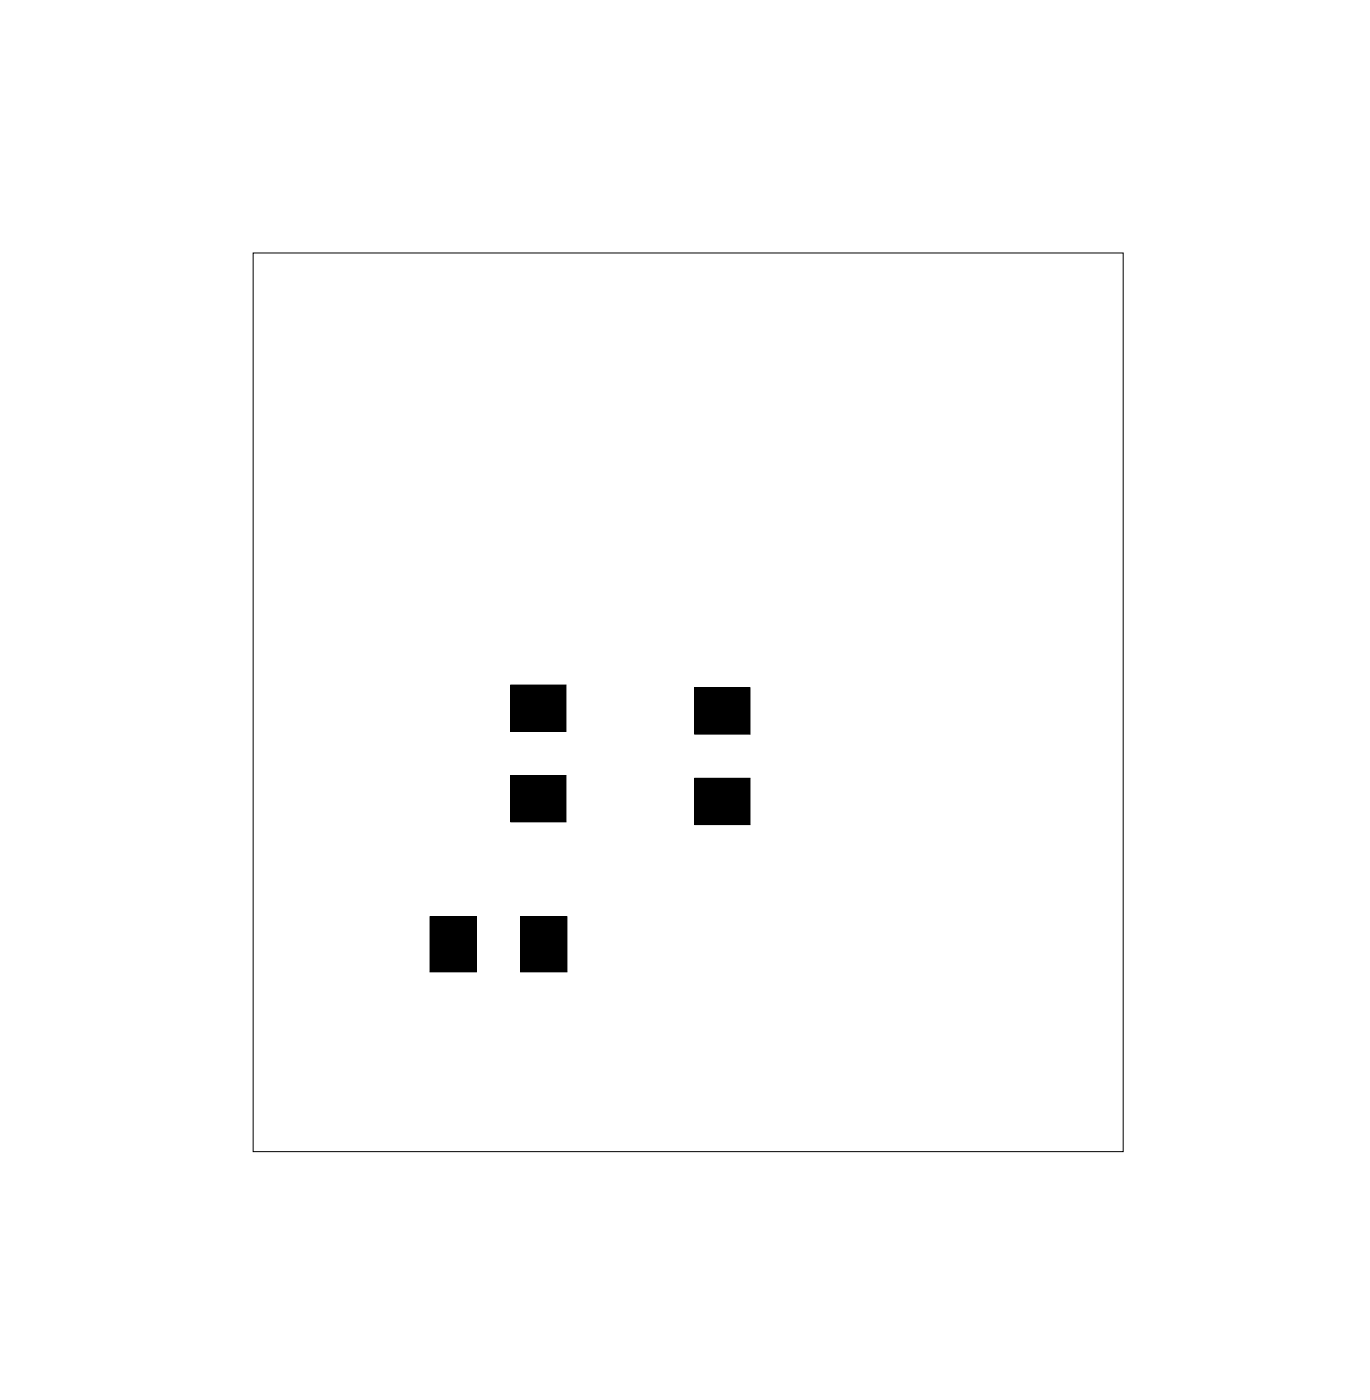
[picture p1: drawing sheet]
<svg xmlns="http://www.w3.org/2000/svg" width="47mm" height="48mm" viewBox="0 0 47 48" stroke-linecap="round" stroke-linejoin="round" font-family="sans-serif">
<path d="M8.7 8.7h29.8v30.8h-29.8z" fill="none" stroke="#000" stroke-width=".03"/>
<g fill="#000">
<path d="M14.7 31.4h1.6v1.9h-1.6zM17.5 23.5h1.9v1.6h-1.9zM17.5 26.6h1.9v1.6h-1.9zM17.8 31.4h1.6v1.9h-1.6zM23.8 23.6h1.9v1.6h-1.9zM23.8 26.7h1.9v1.6h-1.9z"/>
<path d="M14.7 31.4v1.9h1.6v-1.9zM14.7 31.4h1.6v1.9h-1.6z"/>
<path d="M17.5 23.5v1.6h1.9v-1.6zM17.5 23.5h1.9v1.6h-1.9z"/>
<path d="M17.5 26.6v1.6h1.9v-1.6zM17.5 26.6h1.9v1.6h-1.9z"/>
<path d="M17.8 31.4v1.9h1.6v-1.9zM17.8 31.4h1.6v1.9h-1.6z"/>
<path d="M23.8 23.6v1.6h1.9v-1.6zM23.8 23.6h1.9v1.6h-1.9z"/>
<path d="M23.8 26.7v1.6h1.9v-1.6zM23.8 26.7h1.9v1.6h-1.9z"/>
</g>
</svg>
